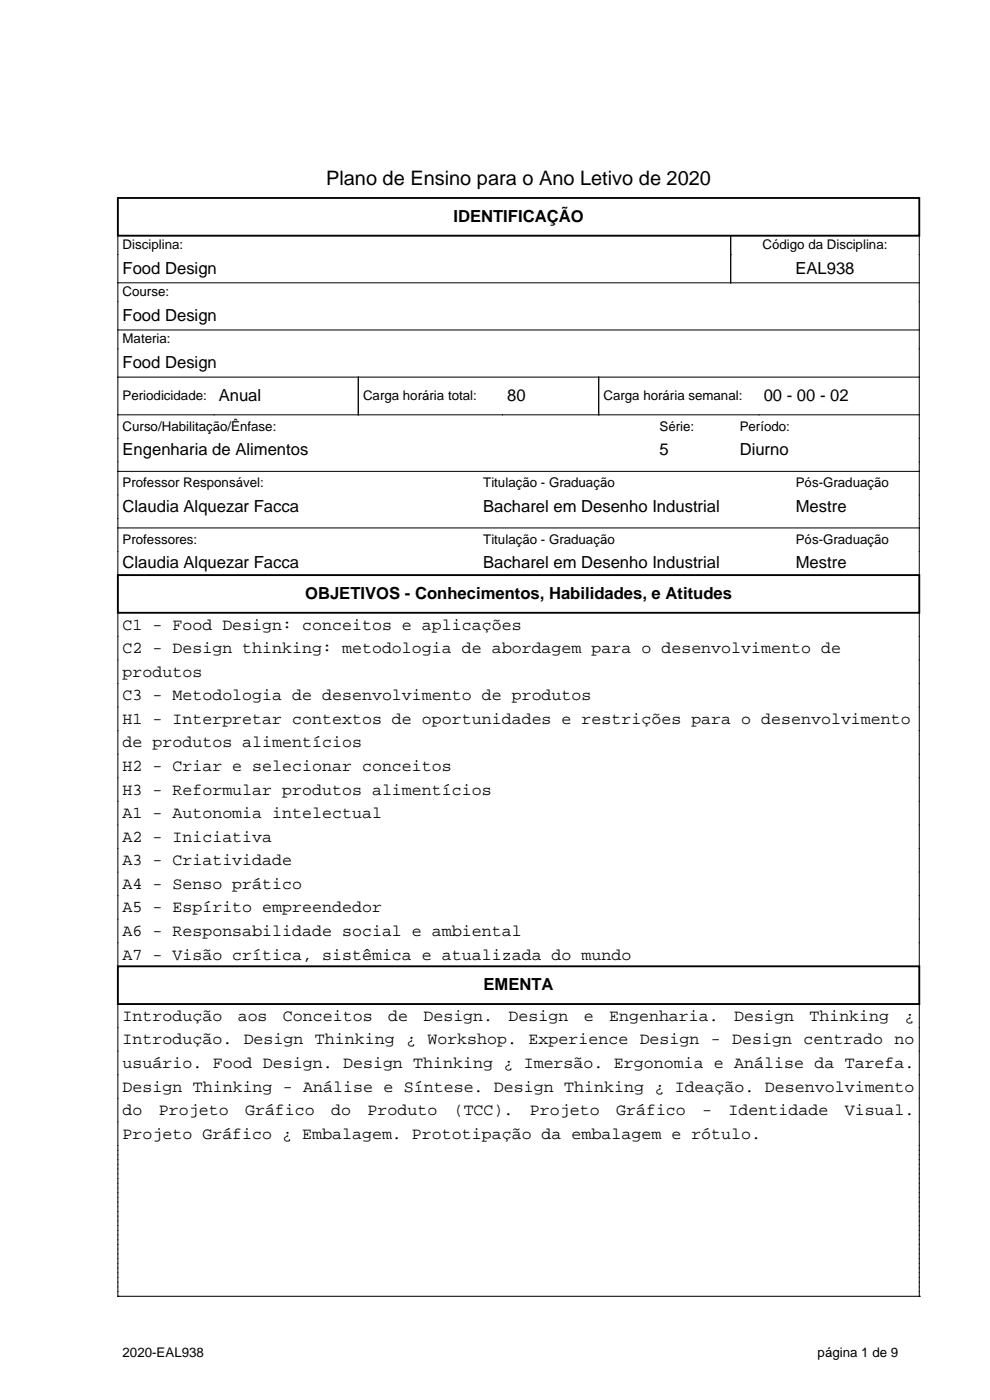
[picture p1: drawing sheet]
<svg xmlns="http://www.w3.org/2000/svg" width="210mm" height="297mm" viewBox="0 0 210 297" stroke-linecap="round" stroke-linejoin="round" font-family="sans-serif">
<defs><g id="words">
<text font-size="4.2" x="69.2" y="39.3">Plano de Ensino para o Ano Letivo de 2020</text>
<g font-size="3.5">
<text x="96.2" y="47.1">IDENTIFICAÇÃO</text>
<text x="26" y="58.1">Food Design</text>
<text x="168.7" y="58.1">EAL938</text>
<text x="26" y="68.1">Food Design</text>
<text x="26" y="78.1">Food Design</text>
<text x="46.4" y="85.1">Anual</text>
<text x="107.6" y="85.1">80</text>
<text x="162" y="85.1">00 - 00 - 02</text>
<text x="26" y="96.6">Engenharia de Alimentos</text>
<text x="139.9" y="96.6">5</text>
<text x="156.9" y="96.6">Diurno</text>
<text x="26" y="108.6">Claudia Alquezar Facca</text>
<text x="102.5" y="108.6">Bacharel em Desenho Industrial</text>
<text x="168.8" y="108.6">Mestre</text>
<text x="26" y="120.6">Claudia Alquezar Facca</text>
<text x="102.5" y="120.6">Bacharel em Desenho Industrial</text>
<text x="168.8" y="120.6">Mestre</text>
<text x="64.7" y="127.1">OBJETIVOS - Conhecimentos, Habilidades, e Atitudes</text>
<text x="26" y="133.6">C1 - Food Design: conceitos e aplicações</text>
<text x="26" y="138.6">C2 - Design thinking: metodologia de abordagem para o desenvolvimento de</text>
<text x="26" y="143.6">produtos</text>
<text x="26" y="148.6">C3 - Metodologia de desenvolvimento de produtos</text>
<text x="26" y="153.6">H1 - Interpretar contextos de oportunidades e restrições para o desenvolvimento</text>
<text x="26" y="158.6">de produtos alimentícios</text>
<text x="26" y="163.6">H2 - Criar e selecionar conceitos</text>
<text x="26" y="168.6">H3 - Reformular produtos alimentícios</text>
<text x="26" y="173.6">A1 - Autonomia intelectual</text>
<text x="26" y="178.6">A2 - Iniciativa</text>
<text x="26" y="183.6">A3 - Criatividade</text>
<text x="26" y="188.6">A4 - Senso prático</text>
<text x="26" y="193.6">A5 - Espírito empreendedor</text>
<text x="26" y="198.6">A6 - Responsabilidade social e ambiental</text>
<text x="26" y="203.6">A7 - Visão crítica, sistêmica e atualizada do mundo</text>
<text x="102.6" y="210.1">EMENTA</text>
<text x="26" y="216.6">Introdução</text>
<text x="26" y="221.6">Introdução. Design Thinking ¿ Workshop. Experience Design - Design centrado no</text>
<text x="50.4" y="216.6">aos</text>
<text x="60" y="216.6">Conceitos</text>
<text x="82.3" y="216.6">de</text>
<text x="89.8" y="216.6">Design.</text>
<text x="107.9" y="216.6">Design</text>
<text x="123.8" y="216.6">e</text>
<text x="129.2" y="216.6">Engenharia.</text>
<text x="155.7" y="216.6">Design</text>
<text x="171.7" y="216.6">Thinking</text>
<text x="191.9" y="216.6">¿</text>
<text x="26" y="226.6">usuário. Food Design. Design Thinking ¿ Imersão. Ergonomia e Análise da Tarefa.</text>
<text x="26" y="231.6">Design Thinking - Análise e Síntese. Design Thinking ¿ Ideação. Desenvolvimento</text>
<text x="26" y="236.6">do</text>
<text x="33.7" y="236.6">Projeto</text>
<text x="52" y="236.6">Gráfico</text>
<text x="70.3" y="236.6">do</text>
<text x="78" y="236.6">Produto</text>
<text x="96.2" y="236.6">(TCC).</text>
<text x="112.4" y="236.6">Projeto</text>
<text x="130.7" y="236.6">Gráfico</text>
<text x="149" y="236.6">-</text>
<text x="154.6" y="236.6">Identidade</text>
<text x="179.2" y="236.6">Visual.</text>
<text x="26" y="241.6">Projeto Gráfico ¿ Embalagem. Prototipação da embalagem e rótulo.</text>
</g>
<g font-size="2.8">
<text x="26" y="52.8">Disciplina:</text>
<text x="161.7" y="52.8">Código da Disciplina:</text>
<text x="26" y="62.8">Course:</text>
<text x="26" y="72.8">Materia:</text>
<text x="26" y="84.8">Periodicidade:</text>
<text x="77" y="84.8">Carga horária total:</text>
<text x="128" y="84.8">Carga horária semanal:</text>
<text x="26" y="91.3">Curso/Habilitação/Ênfase:</text>
<text x="139.9" y="91.3">Série:</text>
<text x="156.9" y="91.3">Período:</text>
<text x="26" y="103.3">Professor Responsável:</text>
<text x="102.5" y="103.3">Titulação - Graduação</text>
<text x="168.8" y="103.3">Pós-Graduação</text>
<text x="26" y="115.3">Professores:</text>
<text x="102.5" y="115.3">Titulação - Graduação</text>
<text x="168.8" y="115.3">Pós-Graduação</text>
<text x="26" y="287.8">2020-EAL938</text>
<text x="173.4" y="287.8">página 1 de 9</text>
</g>
</g></defs>
<path d="M25 42h170v8h-170zM25 122h170v8h-170zM25 205h170v8h-170z" fill="none" stroke="#000" stroke-width=".4"/>
<g fill="none" stroke="#000" stroke-width=".21">
<path d="M25 50v72M155 50v10M195 50v72M25 60h170M25 70h170M25 80h170M76 80v8M127 80v8M25 88h170M25 100h170M25 112h170M25 130v75"/>
<path d="M195 130v75M25 213v62M195 213v62M25 275h.1M25 275h170M195 275h.1"/>
</g>
<use href="#words"/>
</svg>
